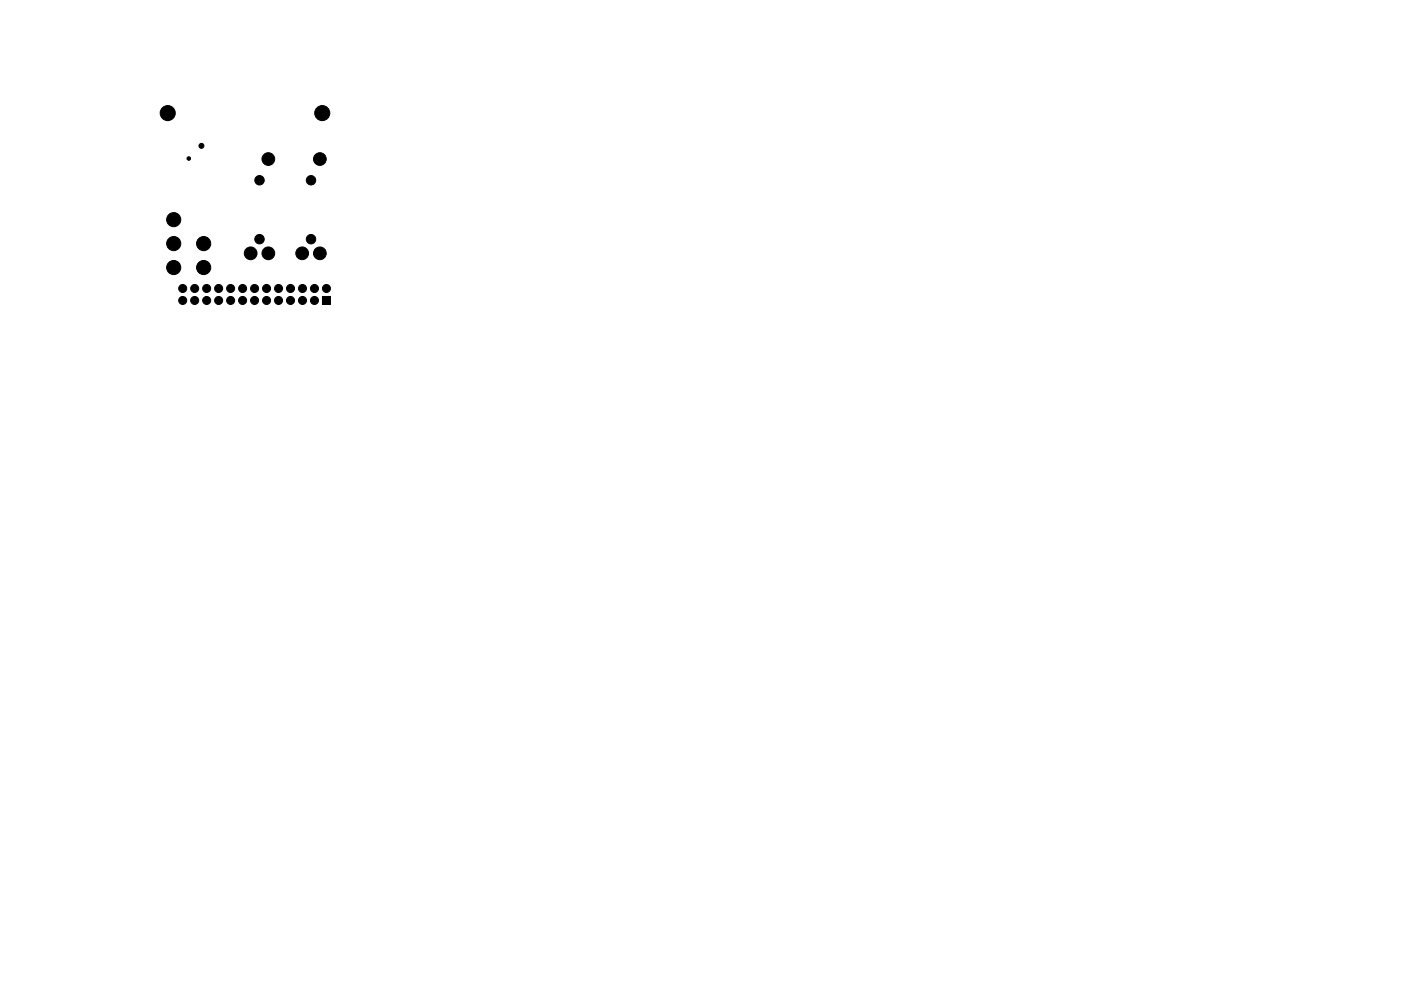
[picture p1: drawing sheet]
<svg xmlns="http://www.w3.org/2000/svg" width="297mm" height="210mm" viewBox="0 0 297 210" stroke-linecap="round" stroke-linejoin="round" font-family="sans-serif">
<g fill="#000" stroke="#000" stroke-width=".21">
<path d="M68.4 62.9h1.7v1.7h-1.7z"/>
<circle cx="35.6" cy="24" r="1.6"/>
<circle cx="40" cy="33.6" r=".37"/>
<circle cx="42.7" cy="30.9" r=".53"/>
<circle cx="55" cy="38.2" r="1"/>
<circle cx="56.9" cy="33.7" r="1.35"/>
<circle cx="65.9" cy="38.2" r="1"/>
<circle cx="67.8" cy="33.7" r="1.35"/>
<circle cx="68.3" cy="24" r="1.6"/>
<circle cx="36.8" cy="56.8" r="1.5"/>
<circle cx="36.8" cy="51.7" r="1.5"/>
<circle cx="36.8" cy="46.6" r="1.5"/>
<circle cx="43.2" cy="56.8" r="1.5"/>
<circle cx="43.2" cy="51.7" r="1.5"/>
<circle cx="53.1" cy="53.7" r="1.35"/>
<circle cx="55" cy="50.7" r="1"/>
<circle cx="56.9" cy="53.7" r="1.35"/>
<circle cx="64.1" cy="53.7" r="1.35"/>
<circle cx="65.9" cy="50.7" r="1"/>
<circle cx="67.8" cy="53.7" r="1.35"/>
<circle cx="38.7" cy="63.7" r=".85"/>
<circle cx="38.7" cy="61.2" r=".85"/>
<circle cx="41.3" cy="63.7" r=".85"/>
<circle cx="41.3" cy="61.2" r=".85"/>
<circle cx="43.8" cy="63.7" r=".85"/>
<circle cx="43.8" cy="61.2" r=".85"/>
<circle cx="46.4" cy="63.7" r=".85"/>
<circle cx="46.4" cy="61.2" r=".85"/>
<circle cx="48.9" cy="63.7" r=".85"/>
<circle cx="48.9" cy="61.2" r=".85"/>
<circle cx="51.4" cy="61.2" r=".85"/>
<circle cx="51.4" cy="63.7" r=".85"/>
<circle cx="54" cy="63.7" r=".85"/>
<circle cx="54" cy="61.2" r=".85"/>
<circle cx="56.5" cy="63.7" r=".85"/>
<circle cx="56.5" cy="61.2" r=".85"/>
<circle cx="59.1" cy="63.7" r=".85"/>
<circle cx="59.1" cy="61.2" r=".85"/>
<circle cx="61.6" cy="61.2" r=".85"/>
<circle cx="61.6" cy="63.7" r=".85"/>
<circle cx="64.1" cy="63.7" r=".85"/>
<circle cx="64.1" cy="61.2" r=".85"/>
<circle cx="66.7" cy="63.7" r=".85"/>
<circle cx="66.7" cy="61.2" r=".85"/>
<circle cx="69.2" cy="61.2" r=".85"/>
</g>
</svg>
